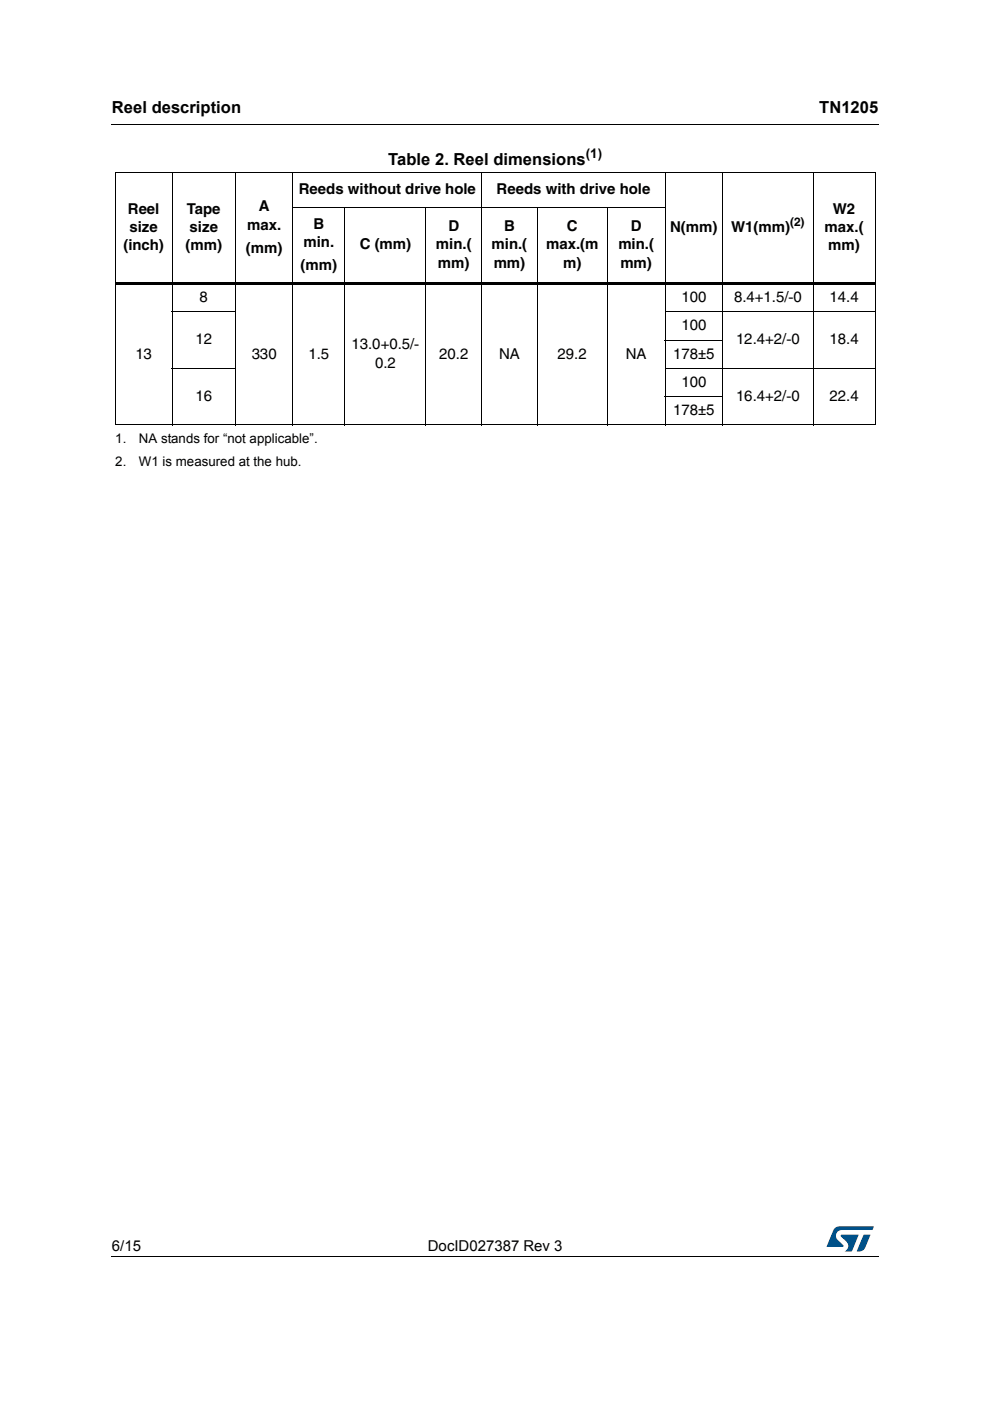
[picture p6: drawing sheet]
<svg xmlns="http://www.w3.org/2000/svg" width="210mm" height="297mm" viewBox="0 0 210 297" stroke-linecap="round" stroke-linejoin="round" font-family="sans-serif">
<defs><g id="words">
<g font-size="3.5">
<text x="23.7" y="23.9">Reel description</text>
<text x="173.7" y="23.9">TN1205</text>
<text x="82.3" y="35">Table 2. Reel dimensions</text>
</g>
<g font-size="3.2">
<text x="63.4" y="41.1">Reeds without drive hole</text>
<text x="105.3" y="41.1">Reeds with drive hole</text>
<text x="27.1" y="45.3">Reel</text>
<text x="39.6" y="45.3">Tape</text>
<text x="54.9" y="44.8">A</text>
<text x="176.6" y="45.3">W2</text>
<text x="26.2" y="53.1">(inch)</text>
<text x="27.5" y="49.2">size</text>
<text x="39.3" y="53.1">(mm)</text>
<text x="40.2" y="49.2">size</text>
<text x="52.1" y="53.6">(mm)</text>
<text x="52.4" y="48.7">max.</text>
<text x="64.4" y="52.4">min.</text>
<text x="66.5" y="48.5">B</text>
<text x="76.3" y="52.9">C (mm)</text>
<text x="92.4" y="52.9">min.(</text>
<text x="95.1" y="49">D</text>
<text x="104.2" y="52.9">min.(</text>
<text x="106.9" y="49">B</text>
<text x="115.8" y="52.9">max.(m</text>
<text x="120.2" y="49">C</text>
<text x="131.1" y="52.9">min.(</text>
<text x="133.7" y="49">D</text>
<text x="142.1" y="49.2">N(mm)</text>
<text x="155" y="49.2">W1(mm)</text>
<text x="174.8" y="49.2">max.(</text>
<text x="175.6" y="53.1">mm)</text>
<text x="63.7" y="57.3">(mm)</text>
<text x="92.9" y="56.8">mm)</text>
<text x="104.7" y="56.8">mm)</text>
<text x="119.4" y="56.8">m)</text>
<text x="131.5" y="56.8">mm)</text>
<text x="42.3" y="64">8</text>
<text x="144.5" y="64">100</text>
<text x="155.6" y="64">8.4+1.5/-0</text>
<text x="175.9" y="64">14.4</text>
<text x="144.5" y="70">100</text>
<text x="28.7" y="76">13</text>
<text x="41.4" y="73">12</text>
<text x="53.4" y="76">330</text>
<text x="65.4" y="76">1.5</text>
<text x="74.5" y="74.1">13.0+0.5/-</text>
<text x="79.5" y="77.9">0.2</text>
<text x="93.1" y="76">20.2</text>
<text x="105.8" y="76">NA</text>
<text x="118.2" y="76">29.2</text>
<text x="132.7" y="76">NA</text>
<text x="142.7" y="76">178±5</text>
<text x="156.1" y="73">12.4+2/-0</text>
<text x="175.9" y="73">18.4</text>
<text x="144.5" y="82">100</text>
<text x="41.4" y="85">16</text>
<text x="142.7" y="88">178±5</text>
<text x="156.1" y="85">16.4+2/-0</text>
<text x="175.9" y="85">22.4</text>
<text x="23.7" y="265.1">6/15</text>
<text x="90.7" y="265.1">DocID027387 Rev 3</text>
</g>
<g font-size="2.8">
<text x="124.2" y="33.5">(1)</text>
<text x="24.4" y="94">1.</text>
<text x="29.5" y="94">NA stands for “not applicable”.</text>
<text x="24.4" y="98.8">2.</text>
<text x="29.5" y="98.8">W1 is measured at the hub.</text>
</g>
<text font-size="2.5" x="167.5" y="47.9">(2)</text>
</g></defs>
<path d="M23.6 26.2l.1 .2zM23.6 266.3l.1 .1z" fill="#000"/>
<path d="M23.7 26.3h162.6M23.7 266.3h162.6" fill="none" stroke="#000" stroke-width=".21"/>
<path d="M175.3 260h10v5.3h-10z" fill="#fff"/>
<g fill="#005189">
<path d="M176.9 260.5l1-.5 7.4 .1-.4 .7h-6.4a1.31 1.31 0 0 0-1.2 1.1 1.31 1.31 0 0 0 .8 1.4l.7 .7v.3l-3.5 .1z"/>
<path d="M183.1 261.8h1.4l-.6 1.6a2.16 2.16 0 0 1-1.3 1.9l-.9-.1z"/>
<path d="M178.3 261.8l3.7 .1-1.3 3.3-1.6 .1a1.43 1.43 0 0 0 .6-1.7l-1.4-1.4z"/>
</g>
<g fill="none" stroke="#000" stroke-width=".21">
<path d="M24.4 36.5h161.2M24.4 36.6v53.4M36.5 36.4v53.8M49.9 36.4v53.8M62.1 36.4v53.8M102.1 36.4v53.8M141 36.4v53.8M153.2 36.4v53.8M172.4 36.4v53.8M185.5 36.6v53.4M62 43.9h79.1M73.1 43.8v46.4"/>
<path d="M90.3 43.8v46.4M113.9 43.8v46.4M128.7 43.8v46.4M36.4 66.1h13.6M36.4 78.1h13.6M140.9 66.1h44.7M140.9 72.1h12.4M140.9 78.1h44.7M24.4 90.1h161.2M140.9 84.1h12.4"/>
</g>
<path d="M24.4 59.9h161.2v.5h-161.2z" fill="#000"/>
<use href="#words"/>
</svg>
